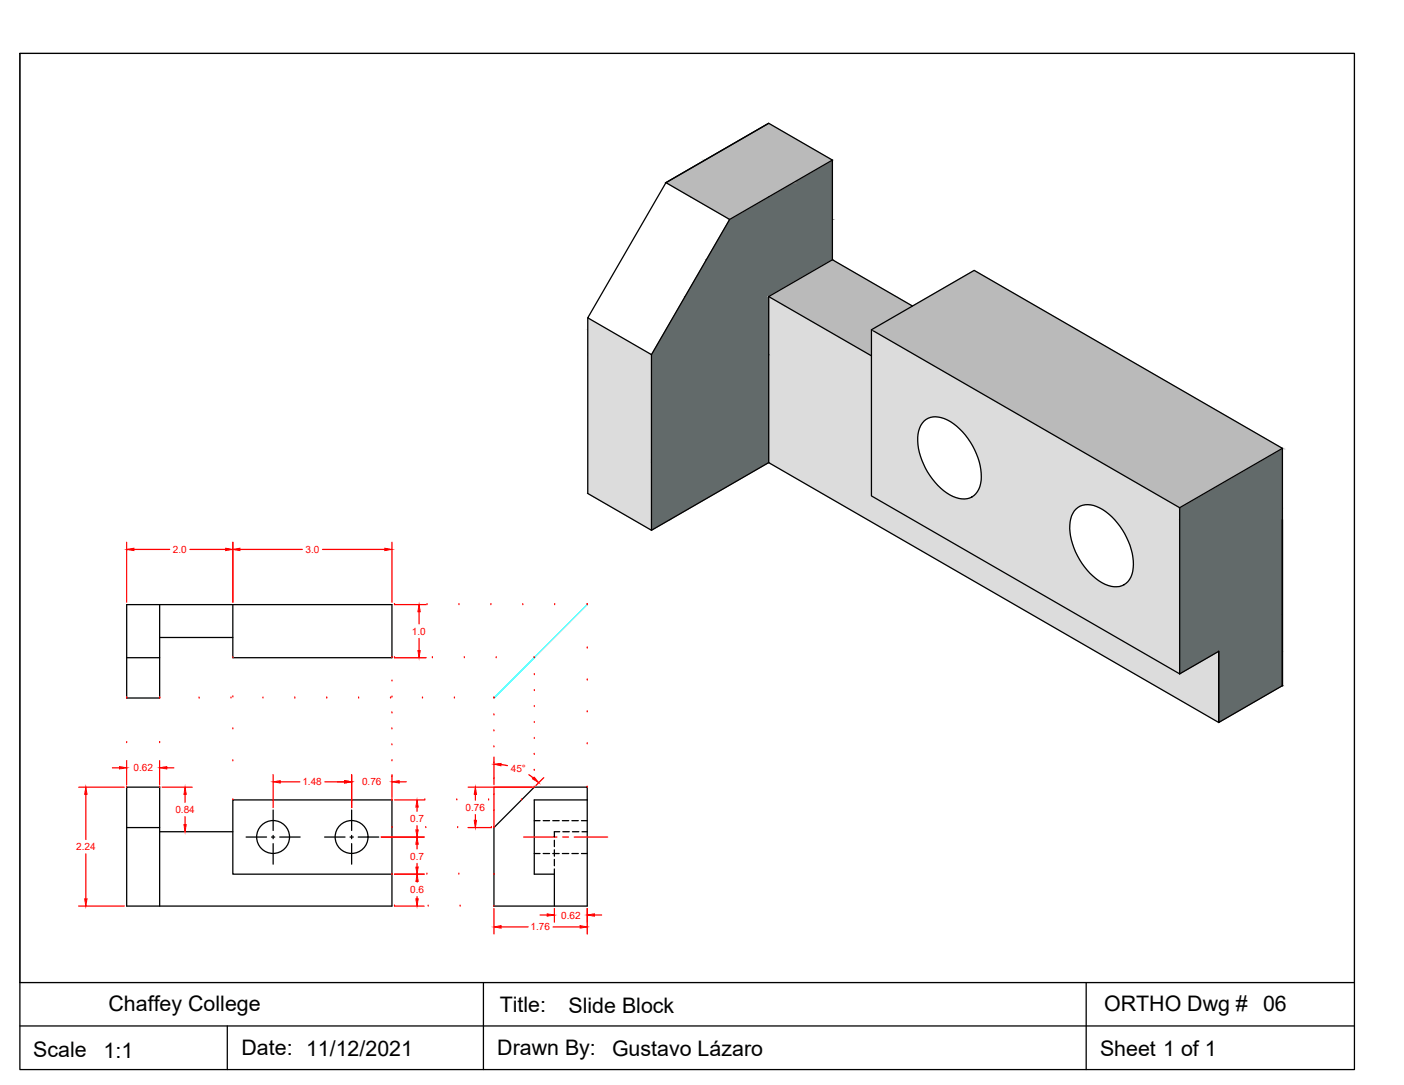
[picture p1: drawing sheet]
<svg xmlns="http://www.w3.org/2000/svg" width="279mm" height="216mm" viewBox="0 0 279 216" stroke-linecap="round" stroke-linejoin="round" font-family="sans-serif">
<defs><g id="words">
<g font-size="4.3">
<text x="21.6" y="201.3">Chaffey College</text>
<text x="99.5" y="201.4">Title:</text>
<text x="113.1" y="201.5">Slide Block</text>
<text x="219.7" y="201.3">ORTHO Dwg #</text>
<text x="251.4" y="201.3">06</text>
<text x="48.1" y="209.9">Date: 11/12/2021</text>
<text x="99" y="209.9">Drawn By:</text>
<text x="6.6" y="210.3">Scale</text>
<text x="20.6" y="210.4">1:1</text>
<text x="121.8" y="210">Gustavo Lázaro</text>
<text x="218.9" y="210">Sheet 1 of 1</text>
</g>
<g font-size="2" fill="#f00">
<text x="34.4" y="110">2.0</text>
<text x="60.8" y="110">3.0</text>
<text x="82" y="126.3">1.0</text>
<text x="26.6" y="153.5">0.62</text>
<text x="101.7" y="153.7">45°</text>
<text x="34.9" y="161.8">0.84</text>
<text x="60.2" y="156.3">1.48</text>
<text x="72.1" y="156.3">0.76</text>
<text x="92.6" y="161.4">0.76</text>
<text x="81.6" y="163.6">0.7</text>
<text x="15.2" y="169.2">2.24</text>
<text x="81.6" y="171.1">0.7</text>
<text x="81.6" y="177.7">0.6</text>
<text x="105.6" y="185.1">1.76</text>
<text x="111.7" y="182.8">0.62</text>
</g>
</g></defs>
<!-- layer: Layer1 -->
<g fill="none" stroke="#000" stroke-width=".25">
<path d="M132.5 36.3l12.7 7.4 20.5-11.8v19.8M132.5 36.3l-15.5 26.9 12.6 7.4v34.9M153 24.5l-20.5 11.8M165.7 31.9l-12.7-7.4-20.5 11.8M145.2 43.7l-15.6 26.9M153 59v33.1l89.5 51.7v-14.2M117 63.2v35l12.6 7.3 23.4-13.4M173.4 65.6v33.1l61.4 35.4M173.4 65.6l20.5-11.8 61.3 35.4-20.4 11.8M173.4 65.6l61.4 35.4M181.6 60.9l-15.9-9.2-12.7 7.3 20.4 11.8M183.9 83.8a3.9 3.9 0 0 1 4.7-.2 13.7 13.7 0 0 1 6.7 11.9 3.7 3.7 0 0 1-5.7 3.3 13.5 13.5 0 0 1-6.9-12.4l.1-.7a4.1 4.1 0 0 1 1.1-1.9z"/>
<path d="M255.2 89.2v47.2l-12.7 7.4v-14.2M214.1 101.3a3.9 3.9 0 0 1 4.7-.2 13.6 13.6 0 0 1 6.7 11.9 3.6 3.6 0 0 1-5.6 3.3 13.5 13.5 0 0 1-6.9-12.5l.3-1.2zM234.8 101v33.1M255.2 103.4v33v-33M25.2 130.9h6.6M31.8 120.3v18.6h-6.6v-18.6h52.8v10.6h-31.7v-10.6M31.8 126.9h14.5M242.5 129.6l-7.7 4.5M106.3 156.6h10.6v23.7h-18.6v-15.6zM116.9 159.2h-10.6v14.7h4v6.4M25.2 164.7h6.6M31.8 165.5h14.5"/>
<path d="M78 173.9h-31.7v-14.7h31.7v21.1h-52.8v-23.7h6.6v23.7"/>
<circle cx="54.3" cy="166.5" r="3.3"/>
<circle cx="70" cy="166.5" r="3.3"/>
</g>
<!-- layer: Relational Lines -->
<g fill="none" stroke="#f00" stroke-width=".25">
<path d="M25.2 138.9h.1M31.8 138.9h.1M39.6 138.9h.1M46 138.9h.1M46.3 138.7h.1M46.3 130.9h.1M52.3 138.9h.1M58.7 138.9h.1M65 138.9h.1M71.4 138.9h.1M77.7 138.9h.1M78 138.7h.1"/>
<path d="M78 135.5h.1M78 130.9h.1M78.5 120.3h.1M78.5 130.9h.1M84.1 138.9h.1M85 120.3h.1M86 130.9h.1M90.4 138.9h.1M91.3 120.3h.1M92.4 130.9h.1M97.7 120.3h.1M98.3 138.9h.1"/>
<path d="M98.7 130.9h.1M104 120.3h.1M106.3 130.9h.1M106.3 134.2h.1M106.3 137.4h.1M110.4 120.3h.1M116.9 120.3h.1M116.9 128.9h.1M116.9 135.3h.1M25.2 156.6h.1M25.2 147.8h.1M31.8 156.6h.1"/>
<path d="M31.8 147.8h.1M46.3 159.2h.1M46.3 151.4h.1M46.3 145h.1M78 159.2h.1M78 154.6h.1M78 151.4h.1M78 148.2h.1M78 145h.1M78 141.9h.1M84.5 159.2h.1M90.9 159.2h.1"/>
<path d="M97.2 159.2h.1M98.3 142.3h.1M98.3 145.4h.1M98.3 148.6h.1M98.3 151.8h.1M98.3 155h.1M98.3 158.1h.1M103.8 159.2h.1M106.3 140.6h.1M106.3 143.8h.1M106.3 146.9h.1M106.3 150.1h.1"/>
<path d="M106.3 153.3h.1M106.3 156.6h.1M116.9 141.6h.1M116.9 148h.1M116.9 156.6h.1M78 164.7h.1M78 173.9h.1M84.7 164.7h.1M85 173.9h.1M91.1 164.7h.1M91.3 173.9h.1M97.8 164.7h.1"/>
<path d="M98.3 161.3h.1M98.3 164.7h.1M98.3 173.9h.1M78.5 180.3h.1M85.2 180.3h.1M91.6 180.3h.1M98.3 180.3h.1"/>
</g>
<!-- layer: Center Line -->
<path d="M104.2 166.6h6.6M112 166.6h1.1M114.3 166.6h6.6" fill="none" stroke="#f00" stroke-width=".25"/>
<!-- layer: Hidden -->
<g fill="none" stroke="#000" stroke-width=".25">
<path d="M106.3 169.8h1.2M106.3 163.3h1.2M108.1 169.8h1.3M108.1 163.3h1.3M110 169.8h1.3M110 163.3h1.3M110.3 167.2v1.3M110.3 169.1v1.3M110.3 171v1.3M110.3 172.9v1M111.4 165.5h-1.1v1.1M111.9 169.8h1.3"/>
<path d="M111.9 163.3h1.3M112 165.5h1.3M113.8 169.8h1.3M113.8 163.3h1.3M113.9 165.5h1.3M115.7 169.8h1.2M115.7 163.3h1.2M115.8 165.5h1.1"/>
</g>
<!-- layer: Center Line -->
<path d="M49 166.6h4M54 166.6h.7M54.4 161.2v4M54.4 166.2v.7M54.4 167.9v4.1M55.7 166.6h4M64.6 166.6h4.1M69.7 166.6h.6M70 161.2v4M70 166.2v.7M70 167.9v4.1M71.3 166.6h4.1" fill="none" stroke="#000" stroke-width=".25"/>
<!-- layer: Layer1 -->
<g fill="none" stroke="#f00" stroke-width=".25">
<path d="M25.2 107.9v11.9M26.6 109.3h7.2M37.8 109.3h7.1M46.3 107.9v11.9M47.8 109.3h12.4M64.2 109.3h12.4M78 107.9v11.9M78.5 120.3h6.3M78.5 130.9h6.3M83.4 121.7v2.4M83.4 127v2.5M15.7 156.6h9"/>
<path d="M17.1 158.1v8.9M22.4 152.8h1.4M25.2 151.4v4.7M31.8 151.4v4.7M32.3 156.6h6M33.2 152.8h1.4M36.8 158.1v1.5M54.4 154.2v6.5M55.8 155.6h3.9M64.7 155.6h3.9M70 154.2v6.5M78 154.2v4.5"/>
<path d="M78.5 159.2h5.9M79.4 155.6h1.5M93.2 156.6h12.6M94.6 158.1v1.1M17.1 169.9v9M36.8 162.5v1.6M75.9 166.6h8.5M78.5 173.9h5.9M83 160.6v.8M83 164.3v.8M83 168v.9M83 171.8v.7"/>
<path d="M83 175.4v.1M83 178.4v.5M93.2 164.7h4.6M94.6 162.1v1.1M15.7 180.3h9M78.5 180.3h5.9M98.3 180.8v5.1M99.7 184.4h5.4M107.5 182.1h1.4M110.1 184.4h5.3M110.3 180.8v2.7M116.9 180.8v5.1"/>
<path d="M118.3 182.1h1.4"/>
</g>
<g fill="#f00" stroke="#f00" stroke-width=".2">
<path d="M44.9 109.1l1.4 .2-1.4 .3z"/>
<path d="M25.2 109.3l1.4-.2v.5z"/>
<path d="M46.3 109.3l1.5-.2v.5z"/>
<path d="M76.6 109.1l1.4 .2-1.4 .3z"/>
<path d="M83.4 120.3l.2 1.4h-.4z"/>
<path d="M83.2 129.5h.4l-.2 1.4z"/>
<path d="M17.1 156.6l.2 1.5h-.5z"/>
<path d="M16.8 178.9h.5l-.2 1.4z"/>
<path d="M23.8 152.5l1.4 .3-1.4 .2z"/>
<path d="M31.8 152.8l1.4-.3v.5z"/>
<path d="M36.6 164.1h.5l-.3 1.4z"/>
<path d="M36.8 156.6l.3 1.5h-.5z"/>
<path d="M94.6 156.6l.2 1.5h-.4z"/>
<path d="M94.4 163.2h.4l-.2 1.5z"/>
<path d="M98.3 184.4l1.4-.2v.5z"/>
<path d="M115.4 184.2l1.5 .2-1.5 .3z"/>
<path d="M108.9 181.8l1.4 .3-1.4 .2z"/>
<path d="M116.9 182.1l1.4-.3v.5z"/>
<path d="M54.4 155.6l1.4-.3v.5z"/>
<path d="M68.6 155.3l1.4 .3-1.4 .2z"/>
<path d="M78 155.6l1.4-.3v.5z"/>
<path d="M82.8 165.1h.4l-.2 1.5z"/>
<path d="M83 159.2l.2 1.4h-.4z"/>
<path d="M83 166.6l.2 1.4h-.4z"/>
<path d="M82.8 172.5h.4l-.2 1.4z"/>
<path d="M83 173.9l.2 1.5h-.4z"/>
<path d="M82.8 178.9h.4l-.2 1.4z"/>
</g>
<!-- layer: Dimensions -->
<path d="M98.3 150.6v5.5M99.7 152.1l1.3 .3M105.2 154.2l.9 .6M106.3 156.6h-8v8.1M108.2 154.7l-1.5 1.6" fill="none" stroke="#f00" stroke-width=".25"/>
<g fill="#f00" stroke="#f00" stroke-width=".2">
<path d="M106.3 154.6l.9 1.1-1.2-.7z"/>
<path d="M98.3 152.1l1.4-.2v.5z"/>
</g>
<!-- layer: Layer1 -->
<path d="M116.9 120.3l-18.6 18.6" fill="none" stroke="#0ff" stroke-width=".25"/>
<g fill="#dcdcdc" stroke="#dcdcdc" stroke-width=".2">
<path d="M153 59l7.3 4.2h-7.3z"/>
<path d="M117 63.2l4.1 2.4h-4.1z"/>
<path d="M173.4 65.6l8.6 5h-8.6z"/>
<path d="M129.5 105.5h.1z"/>
<path d="M227 129.6h7.8v4.5z"/>
<path d="M234.8 134.1l7.7-4.5v4.5z"/>
<path d="M225.8 134.1h16.7v9.7z"/>
<path d="M153 63.2l20 7.4-12.7-7.4zM153 63.2l20 7.4h-20z"/>
<path d="M117 65.6l12.6 5-8.5-5zM117 65.6l12.6 5h-12.6z"/>
<path d="M173.4 70.6l9 .2-.4-.2zM173.4 70.6l9 .2h-9z"/>
<path d="M153 70.6l20.4 .2-.4-.2zM153 70.6l20.4 .2h-20.4z"/>
<path d="M173.4 70.8l30 12.1-21-12.1zM173.4 70.8l30 12.1h-30z"/>
<path d="M186.2 82.9l17.3 .1zM186.2 82.9l17.3 .1z"/>
<path d="M173.4 82.9h12.8zM173.4 82.9l12.3 .1z"/>
<path d="M186.5 83h17zM186.5 83h17z"/>
<path d="M173.4 83l11.8 .1 .5-.1zM173.4 83l11.8 .1h-11.8z"/>
<path d="M186.8 83l16.9 .1-.2-.1zM186.8 83l16.9 .1h-16.3z"/>
<path d="M173.4 83.1l11.3 .1 .5-.1zM173.4 83.1l11.3 .1h-11.3z"/>
<path d="M187.4 83.1l16.7 .2-.4-.2zM187.4 83.1l16.7 .2h-16.1z"/>
<path d="M173.4 83.2l10.9 .3 .4-.3zM173.4 83.2l10.9 .3h-10.9z"/>
<path d="M188 83.3l16.5 .3-.4-.3zM188 83.3l16.5 .3h-15.9z"/>
<path d="M173.4 83.5l10.5 .3 .4-.3zM173.4 83.5l10.5 .3h-10.5z"/>
<path d="M188.6 83.6l16.5 .3-.6-.3zM188.6 83.6l16.5 .3h-15.9z"/>
<path d="M173.4 83.8l10.1 .4 .4-.4zM173.4 83.8l10.1 .4h-10.1z"/>
<path d="M189.2 83.9l16.6 .4-.7-.4zM189.2 83.9l16.6 .4h-16z"/>
<path d="M173.4 84.2l9.8 .4 .3-.4zM173.4 84.2l9.8 .4h-9.8z"/>
<path d="M189.8 84.3l16.9 .5-.9-.5zM189.8 84.3l16.9 .5h-16.3z"/>
<path d="M173.4 84.6l9.6 .6 .2-.6zM173.4 84.6l9.6 .6h-9.6z"/>
<path d="M190.4 84.8l17.2 .6-.9-.6zM190.4 84.8l17.2 .6h-16.6z"/>
<path d="M173.4 85.2l9.4 .5 .2-.5zM173.4 85.2l9.4 .5h-9.4z"/>
<path d="M191 85.4l17.6 .5-1-.5zM191 85.4l17.6 .5h-17z"/>
<path d="M173.4 85.7l9.3 .7 .1-.7zM173.4 85.7l9.3 .7h-9.3z"/>
<path d="M191.6 85.9l18.1 .7-1.1-.7zM191.6 85.9l18.1 .7h-17.6z"/>
<path d="M173.4 86.4l9.2 .6 .1-.6zM173.4 86.4l9.2 .6h-9.2z"/>
<path d="M192.1 86.6l18.8 .6-1.2-.6zM192.1 86.6l18.8 .6h-18.3z"/>
<path d="M173.4 87l9.2 .7v-.7zM173.4 87l9.2 .7h-9.2z"/>
<path d="M192.6 87.2l19.5 .8-1.2-.8zM192.6 87.2l19.5 .8h-19z"/>
<path d="M173.4 87.7l9.3 .8-.1-.8zM173.4 87.7l9.3 .8h-9.3z"/>
<path d="M193.1 88l20.3 .7-1.3-.7zM193.1 88l20.3 .7h-19.9z"/>
<path d="M173.4 88.5l9.4 .7-.1-.7zM173.4 88.5l9.4 .7h-9.4z"/>
<path d="M193.5 88.7l21.3 .8-1.4-.8zM193.5 88.7l21.3 .8h-20.8z"/>
<path d="M173.4 89.2l9.5 .8-.1-.8zM173.4 89.2l9.5 .8h-9.5z"/>
<path d="M194 89.5l22.1 .8-1.3-.8zM194 89.5l22.1 .8h-21.8z"/>
<path d="M173.4 90l9.8 .8-.3-.8zM173.4 90l9.8 .8h-9.8z"/>
<path d="M194.3 90.3l23.2 .8-1.4-.8zM194.3 90.3l23.2 .8h-22.9z"/>
<path d="M173.4 90.8l10.1 .8-.3-.8zM173.4 90.8l10.1 .8h-10.1z"/>
<path d="M194.6 91.1l24.2 .7-1.3-.7zM194.6 91.1l24.2 .7h-23.9z"/>
<path d="M173.4 91.6l10.2 .2-.1-.2zM173.4 91.6l10.2 .2h-10.2z"/>
<path d="M153 70.8l20.4 21v-21zM153 70.8l20.4 21h-20.4z"/>
<path d="M173.4 91.8l10.3 .3-.1-.3zM173.4 91.8l10.3 .3h-10.3z"/>
<path d="M153 91.8l20.4 .3v-.3zM153 91.8l20.4 .3h-20.4z"/>
<path d="M173.4 92.1l10.4 .3-.1-.3zM173.4 92.1l10.4 .3h-10.4z"/>
<path d="M153 92.1l20.4 .3v-.3zM153 92.1l20.4 .3h-19.9z"/>
<path d="M194.9 91.8l25.3 .8-1.4-.8zM194.9 91.8l25.3 .8h-25.1z"/>
<path d="M173.4 92.4l10.8 .7-.4-.7zM173.4 92.4l10.8 .7h-10.8z"/>
<path d="M195.1 92.6l26.4 .8-1.3-.8zM195.1 92.6l26.4 .8h-26.3z"/>
<path d="M173.4 93.1l11.2 .8-.4-.8zM173.4 93.1l11.2 .8h-11.2z"/>
<path d="M195.2 93.4l27.6 .7-1.3-.7zM195.2 93.4l27.6 .7h-27.5z"/>
<path d="M173.4 93.9l11.6 .7-.4-.7zM173.4 93.9l11.6 .7h-11.6z"/>
<path d="M195.3 94.1l28.8 .8-1.3-.8zM195.3 94.1l28.8 .8h-28.8z"/>
<path d="M173.4 94.6l12.1 .7-.5-.7zM173.4 94.6l12.1 .7h-12.1z"/>
<path d="M195.3 94.9l30 .6-1.2-.6zM195.3 94.9l30 .6h-30z"/>
<path d="M173.4 95.3l12.7 .7-.6-.7zM173.4 95.3l12.7 .7h-12.7z"/>
<path d="M195.3 95.5l31.1 .7-1.1-.7zM195.3 95.5l31.1 .7h-31.2z"/>
<path d="M173.4 96l13.2 .6-.5-.6zM173.4 96l13.2 .6h-13.2z"/>
<path d="M195.2 96.2l32.2 .6-1-.6zM195.2 96.2l32.2 .6h-32.4z"/>
<path d="M173.4 96.6l13.8 .6-.6-.6zM173.4 96.6l13.8 .6h-13.8z"/>
<path d="M195 96.8l33.3 .5-.9-.5zM195 96.8l33.3 .5h-33.5z"/>
<path d="M173.4 97.2l14.4 .5-.6-.5zM173.4 97.2l14.4 .5h-14.4z"/>
<path d="M194.8 97.3l34.4 .5-.9-.5zM194.8 97.3l34.4 .5h-34.7z"/>
<path d="M173.4 97.7l15 .4-.6-.4zM173.4 97.7l15 .4h-15z"/>
<path d="M153.5 92.4l19.9 5.7v-5.7zM153.5 92.4l19.9 5.7h-10z"/>
<path d="M173.4 98.1l15.2 .1zM173.4 98.1l15.2 .1z"/>
<path d="M163.4 98.1l10 .1zM163.4 98.1l10 .1z"/>
<path d="M117 70.6l12.6 27.6v-27.6zM117 70.6l12.6 27.6h-12.6z"/>
<path d="M194.5 97.8l35.4 .4-.7-.4zM194.5 97.8l35.4 .4h-35.7z"/>
<path d="M173.4 98.2h15.2zM173.4 98.2h15.2z"/>
<path d="M163.6 98.2h9.8zM163.6 98.2h9.8z"/>
<path d="M173.4 98.2l15.6 .3-.4-.3zM173.4 98.2l15.6 .3h-15.6z"/>
<path d="M194.2 98.2l36.3 .4-.6-.4zM193.8 98.6l.4-.4 36.3 .4z"/>
<path d="M173.4 98.5l16 .2-.4-.2zM173.4 98.5l16 .2h-16z"/>
<path d="M163.7 98.2l9.7 .5v-.5zM163.7 98.2l9.7 .5h-9z"/>
<path d="M173.4 98.7l16.2 .1-.2-.1zM173.4 98.7l16.2 .1h-16z"/>
<path d="M164.4 98.7l9.2 .1-.2-.1zM164.4 98.7l9.2 .1h-9z"/>
<path d="M193.8 98.6l37.2 .3-.5-.3zM193.4 98.9l.4-.3 37.2 .3z"/>
<path d="M173.6 98.8l16.6 .2-.6-.2zM173.6 98.8l16.6 .2h-16.2z"/>
<path d="M193.4 98.9l38 .2-.4-.2zM193 99.1l.4-.2 38 .2z"/>
<path d="M174 99l16.8 .2-.6-.2zM174 99l16.8 .2h-16.5z"/>
<path d="M193 99.1l38.6 .1-.2-.1zM192.5 99.2l.5-.1 38.6 .1z"/>
<path d="M174.3 99.2l17.1 .1zM174.3 99.2l17.1 .1z"/>
<path d="M192.5 99.2l39.3 .1zM192 99.3h39.8z"/>
<path d="M174.5 99.3h17.5zM174.5 99.3h17.5z"/>
<path d="M174.5 99.3l59.2 1.1-1.9-1.1zM174.5 99.3l59.2 1.1h-57.3z"/>
<path d="M216.5 100.4h17.2zM216.5 100.4h17.2z"/>
<path d="M176.4 100.4h40.1zM176.4 100.4h39.5z"/>
<path d="M216.7 100.4l17.1 .1zM216.7 100.4l17.1 .1z"/>
<path d="M176.5 100.4l38.9 .1 .5-.1zM176.5 100.4l38.9 .1h-38.8z"/>
<path d="M217 100.5l17 .1-.2-.1zM217 100.5l17 .1h-16.4z"/>
<path d="M176.6 100.5l38.3 .2 .5-.2zM176.6 100.5l38.3 .2h-38z"/>
<path d="M217.6 100.6l16.7 .2-.3-.2zM217.6 100.6l16.7 .2h-16.1z"/>
<path d="M176.9 100.7l37.6 .3 .4-.3zM176.9 100.7l37.6 .3h-37.1z"/>
<path d="M218.2 100.8l16.6 .2-.5-.2zM218.2 100.8l16.6 .2h-16z"/>
<path d="M218.8 101l16 .1zM218.8 101l16 .1z"/>
<path d="M177.4 101l36.7 .3 .4-.3zM177.4 101l36.7 .3h-36.2z"/>
<path d="M218.8 101.1l16 .3v-.3zM218.8 101.1l16 .3h-15.3z"/>
<path d="M177.9 101.3l35.9 .4 .3-.4zM177.9 101.3l35.9 .4h-35.2z"/>
<path d="M219.5 101.4l15.3 .4v-.4zM219.5 101.4l15.3 .4h-14.8z"/>
<path d="M178.6 101.7l34.9 .4 .3-.4zM178.6 101.7l34.9 .4h-34.1z"/>
<path d="M220 101.8l14.8 .5v-.5zM220 101.8l14.8 .5h-14.1z"/>
<path d="M179.4 102.1l33.9 .5 .2-.5zM179.4 102.1l33.9 .5h-33z"/>
<path d="M220.7 102.3l14.1 .5v-.5zM220.7 102.3l14.1 .5h-13.5z"/>
<path d="M180.3 102.6l32.8 .6 .2-.6zM180.3 102.6l32.8 .6h-31.8z"/>
<path d="M221.3 102.8l13.5 .6v-.6zM221.3 102.8l13.5 .6h-13z"/>
<path d="M181.3 103.2l31.7 .6 .1-.6zM181.3 103.2l31.7 .6h-30.6z"/>
<path d="M221.8 103.4l13 .7v-.7zM221.8 103.4l13 .7h-12.4z"/>
<path d="M182.4 103.8l30.5 .7 .1-.7zM182.4 103.8l30.5 .7h-29.4z"/>
<path d="M222.4 104.1l12.4 .6v-.6zM222.4 104.1l12.4 .6h-11.9z"/>
<path d="M183.5 104.5l29.4 .7v-.7zM183.5 104.5l29.4 .7h-28.2z"/>
<path d="M222.9 104.7l11.9 .8v-.8zM222.9 104.7l11.9 .8h-11.4z"/>
<path d="M117 98.2l12.6 7.3v-7.3zM117 98.2l12.6 7.3z"/>
<path d="M184.7 105.2l28.2 .7v-.7zM184.7 105.2l28.2 .7h-26.9z"/>
<path d="M223.4 105.5l11.4 .7v-.7zM223.4 105.5l11.4 .7h-11z"/>
<path d="M186 105.9l27 .8-.1-.8zM186 105.9l27 .8h-25.7z"/>
<path d="M223.8 106.2l11 .8v-.8zM223.8 106.2l11 .8h-10.6z"/>
<path d="M187.3 106.7l25.9 .8-.2-.8zM187.3 106.7l25.9 .8h-24.6z"/>
<path d="M224.2 107l10.6 .7v-.7zM224.2 107l10.6 .7h-10.2z"/>
<path d="M188.6 107.5l24.8 .7-.2-.7zM188.6 107.5l24.8 .7h-23.4z"/>
<path d="M224.6 107.7l10.2 .8v-.8zM224.6 107.7l10.2 .8h-9.9z"/>
<path d="M190 108.2l23.7 .9-.3-.9zM190 108.2l23.7 .9h-22.3z"/>
<path d="M224.9 108.5l9.9 .8v-.8zM224.9 108.5l9.9 .8h-9.7z"/>
<path d="M191.4 109.1l22.6 .7-.3-.7zM191.4 109.1l22.6 .7h-21.3z"/>
<path d="M225.1 109.3l9.7 .8v-.8zM225.1 109.3l9.7 .8h-9.5z"/>
<path d="M192.7 109.8l21.7 .8-.4-.8zM192.7 109.8l21.7 .8h-20.3z"/>
<path d="M225.3 110.1l9.5 .8v-.8zM225.3 110.1l9.5 .8h-9.4z"/>
<path d="M194.1 110.6l20.7 .8-.4-.8zM194.1 110.6l20.7 .8h-19.4z"/>
<path d="M225.4 110.9l9.4 .7v-.7zM225.4 110.9l9.4 .7h-9.3z"/>
<path d="M195.4 111.4l19.9 .7-.5-.7zM195.4 111.4l19.9 .7h-18.6z"/>
<path d="M225.5 111.6l9.3 .7v-.7zM225.5 111.6l9.3 .7h-9.2z"/>
<path d="M196.7 112.1l19.1 .7-.5-.7zM196.7 112.1l19.1 .7h-17.9z"/>
<path d="M225.6 112.3l9.2 .7v-.7zM225.6 112.3l9.2 .7h-9.3z"/>
<path d="M197.9 112.8l18.4 .7-.5-.7zM197.9 112.8l18.4 .7h-17.3z"/>
<path d="M225.5 113l9.3 .7v-.7zM225.5 113l9.3 .7h-9.4z"/>
<path d="M199 113.5l17.9 .6-.6-.6zM199 113.5l17.9 .6h-16.8z"/>
<path d="M225.4 113.7l9.4 .6v-.6zM225.4 113.7l9.4 .6h-9.5z"/>
<path d="M200.1 114.1l17.4 .5-.6-.5zM200.1 114.1l17.4 .5h-16.5z"/>
<path d="M225.3 114.3l9.5 .5v-.5zM225.3 114.3l9.5 .5h-9.7z"/>
<path d="M201 114.6l17.1 .5-.6-.5zM201 114.6l17.1 .5h-16.2z"/>
<path d="M225.1 114.8l9.7 .5v-.5zM225.1 114.8l9.7 .5h-10z"/>
<path d="M201.9 115.1l16.8 .5-.6-.5zM201.9 115.1l16.8 .5h-16z"/>
<path d="M224.8 115.3l10 .4v-.4zM224.8 115.3l10 .4h-10.3z"/>
<path d="M202.7 115.6l16.6 .4-.6-.4zM202.7 115.6l16.6 .4h-16z"/>
<path d="M224.5 115.7l10.3 .4v-.4zM224.1 116.1l.4-.4 10.3 .4z"/>
<path d="M203.3 116l16.6 .3-.6-.3zM203.3 116l16.6 .3h-16z"/>
<path d="M224.1 116.1l10.7 .3v-.3zM223.7 116.4l.4-.3 10.7 .3z"/>
<path d="M203.9 116.3l16.6 .2-.6-.2zM203.9 116.3l16.6 .2h-16.2z"/>
<path d="M223.7 116.4l11.1 .2v-.2zM223.2 116.6l.5-.2 11.1 .2z"/>
<path d="M204.3 116.5l16.8 .2-.6-.2zM204.3 116.5l16.8 .2h-16.5z"/>
<path d="M223.2 116.6l11.6 .1v-.1zM222.8 116.7l.4-.1 11.6 .1z"/>
<path d="M204.6 116.7l17.1 .1zM204.6 116.7l17.1 .1z"/>
<path d="M222.8 116.7l12 .1zM222.2 116.8h12.6z"/>
<path d="M204.7 116.8h17.5zM204.7 116.8h17.5z"/>
<path d="M204.8 116.8l30 12.8v-12.8zM204.8 116.8l30 12.8h-7.8z"/>
<path d="M164.6 98.8l70.2 35.3-61.2-35.3zM164.6 98.8l70.2 35.3h-9z"/>
</g>
<g fill="#626a6a" stroke="#626a6a" stroke-width=".2">
<path d="M153 39.2l12.7-7.3v7.3z"/>
<path d="M250.3 92.1l4.9-2.9v2.9z"/>
<path d="M129.6 103.4h3.7l-3.7 2.1z"/>
<path d="M234.8 129.6h7.7l-7.7 4.5z"/>
<path d="M242.5 129.6h12.7v6.8z"/>
<path d="M153 39.2l12.7 4.5v-4.5zM145.2 43.7l7.8-4.5 12.7 4.5z"/>
<path d="M145.2 43.7l20.5 8v-8zM145.2 43.7l20.5 8h-25.1z"/>
<path d="M140.6 51.7l12.4 7.3 12.7-7.3zM140.6 51.7l12.4 7.3h-16.7z"/>
<path d="M136.3 59l16.7 11.6v-11.6zM136.3 59l16.7 11.6h-23.4z"/>
<path d="M129.6 70.6l23.4 21.5v-21.5zM129.6 70.6l23.4 21.5h-23.4z"/>
<path d="M250.3 92.1l4.9 8.9v-8.9zM234.8 101l15.5-8.9 4.9 8.9z"/>
<path d="M234.8 101l20.4 2.4v-2.4zM234.8 101l20.4 2.4h-20.4z"/>
<path d="M129.6 92.1l3.7 11.3 19.7-11.3zM129.6 92.1l3.7 11.3h-3.7z"/>
<path d="M234.8 103.4l20.4 26.2v-26.2zM234.8 103.4l20.4 26.2h-20.4z"/>
<path d="M242.5 129.6v6.8h12.7zM242.5 136.4h12.7l-12.7 7.4z"/>
</g>
<g fill="#bababa" stroke="#bababa" stroke-width=".2">
<path d="M140.3 31.9l12.7-7.4 12.7 7.4z"/>
<path d="M132.5 36.3h25.4l-4.9 2.9z"/>
<path d="M173.4 65.6l20.5-11.8 20.4 11.8z"/>
<path d="M173.4 65.6h40.9l40.9 23.6z"/>
<path d="M153 59l12.7-7.3 12.6 7.3z"/>
<path d="M156.2 60.9h25.4l-8.2 4.7z"/>
<path d="M140.3 31.9l17.6 4.4 7.8-4.4zM132.5 36.3l7.8-4.4 17.6 4.4z"/>
<path d="M132.5 36.3l4.9 2.9h15.6zM137.4 39.2h15.6l-7.8 4.5z"/>
<path d="M173.4 65.6l40.9 23.6h40.9zM214.3 89.2h40.9l-20.4 11.8z"/>
<path d="M153 59l28.6 1.9-3.3-1.9zM153 59l28.6 1.9h-25.4z"/>
<path d="M156.2 60.9l8.2 4.7h9zM164.4 65.6h9v5.2z"/>
</g>
<!-- layer: 0 -->
<path d="M4 10.6h265.5v202.2h-265.5zM4 195.5h265.5M96.2 195.5v17.3M216.2 195.5v17.3M4 204.2h265.5M45.2 204.2v8.6" fill="none" stroke="#000" stroke-width=".25"/>
<!-- layer: Layer1 -->
<path d="M4 10.6h265.5v184.9h-265.5z" fill="none" stroke="#000" stroke-width=".2"/>
<use href="#words"/>
</svg>
